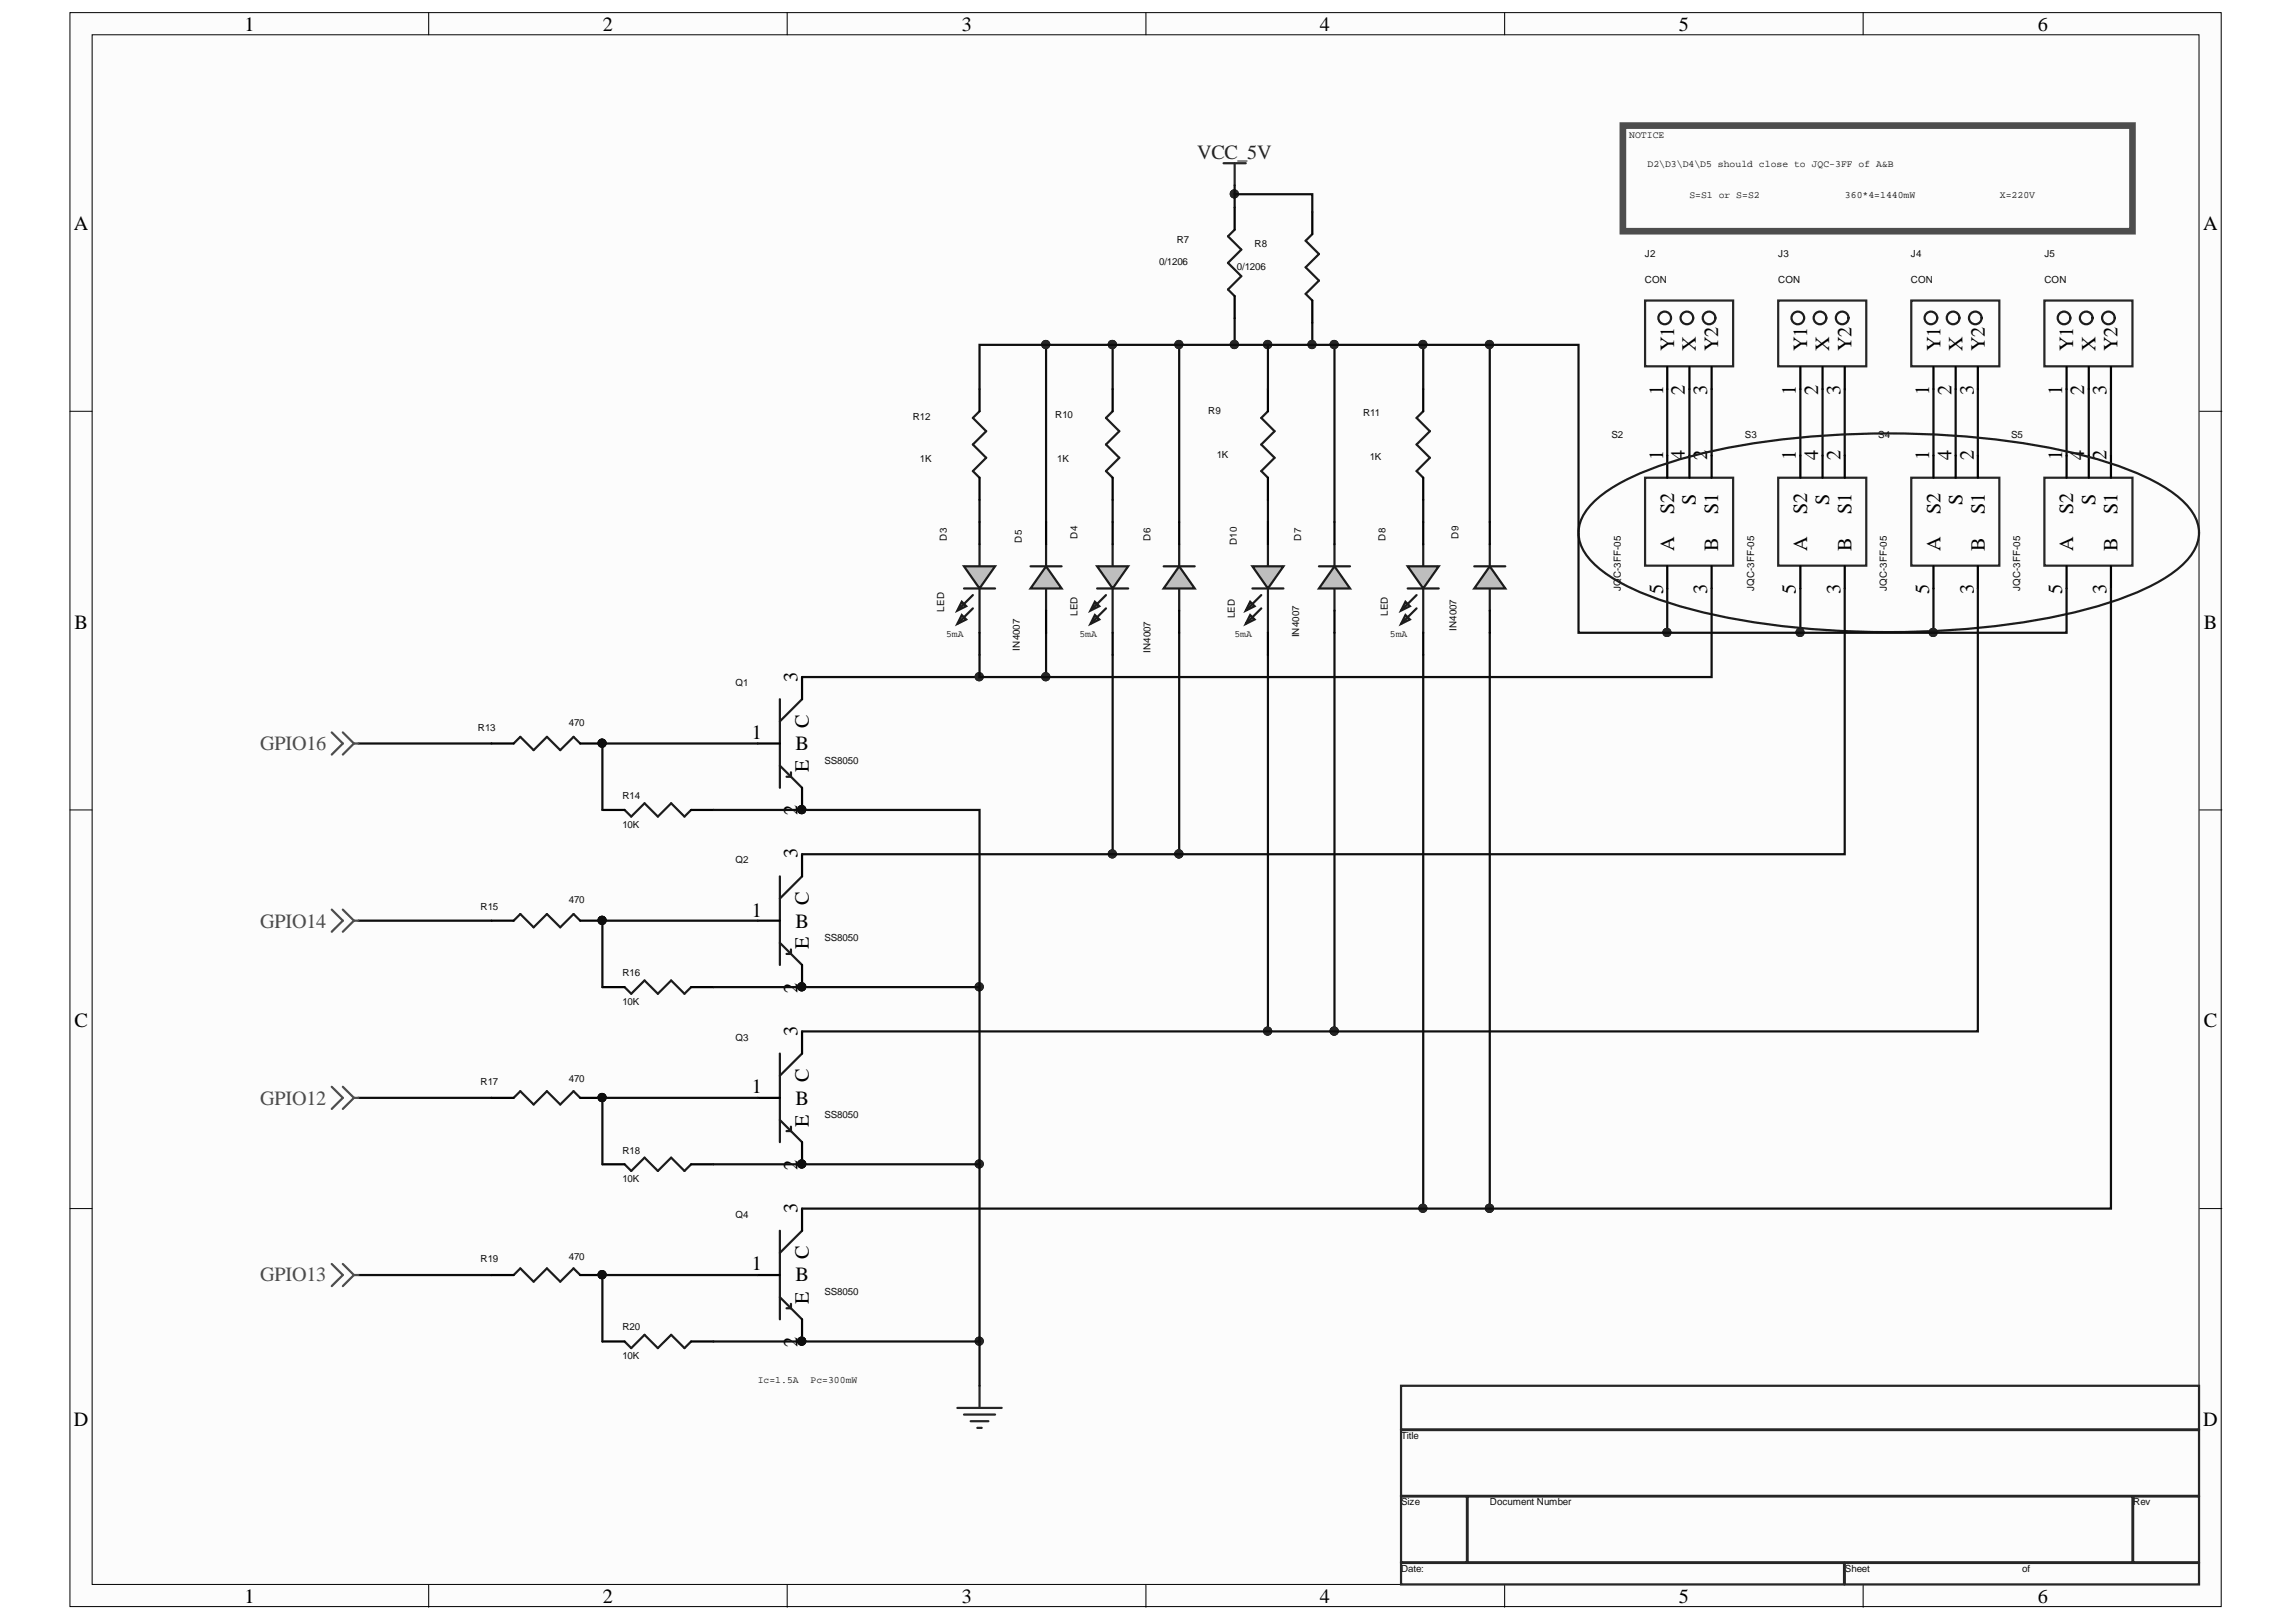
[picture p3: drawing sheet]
<svg xmlns="http://www.w3.org/2000/svg" width="297mm" height="210mm" viewBox="0 0 297 210" stroke-linecap="round" stroke-linejoin="round" font-family="sans-serif">
<defs><g id="words">
<g font-size="2.6">
<text x="31.6" y="4">1</text>
<text x="78" y="4">2</text>
<text x="124.4" y="4">3</text>
<text x="170.8" y="4">4</text>
<text x="217.2" y="4">5</text>
<text x="263.6" y="4">6</text>
<text x="9.6" y="29.7">A</text>
<text x="285" y="29.7">A</text>
<text x="216.6" y="45.5" transform="rotate(-90 216.6 45.5)">Y1</text>
<text x="219.4" y="45.5" transform="rotate(-90 219.4 45.5)">X</text>
<text x="222.3" y="45.5" transform="rotate(-90 222.3 45.5)">Y2</text>
<text x="233.8" y="45.5" transform="rotate(-90 233.8 45.5)">Y1</text>
<text x="236.7" y="45.5" transform="rotate(-90 236.7 45.5)">X</text>
<text x="239.5" y="45.5" transform="rotate(-90 239.5 45.5)">Y2</text>
<text x="251" y="45.5" transform="rotate(-90 251 45.5)">Y1</text>
<text x="253.9" y="45.5" transform="rotate(-90 253.9 45.5)">X</text>
<text x="256.8" y="45.5" transform="rotate(-90 256.8 45.5)">Y2</text>
<text x="268.2" y="45.5" transform="rotate(-90 268.2 45.5)">Y1</text>
<text x="271.1" y="45.5" transform="rotate(-90 271.1 45.5)">X</text>
<text x="274" y="45.5" transform="rotate(-90 274 45.5)">Y2</text>
<text x="215.2" y="51.1" transform="rotate(-90 215.2 51.1)">1</text>
<text x="218" y="51.1" transform="rotate(-90 218 51.1)">2</text>
<text x="220.8" y="51.1" transform="rotate(-90 220.8 51.1)">3</text>
<text x="232.3" y="51.1" transform="rotate(-90 232.3 51.1)">1</text>
<text x="235.2" y="51.1" transform="rotate(-90 235.2 51.1)">2</text>
<text x="238.1" y="51.1" transform="rotate(-90 238.1 51.1)">3</text>
<text x="249.6" y="51.1" transform="rotate(-90 249.6 51.1)">1</text>
<text x="252.5" y="51.1" transform="rotate(-90 252.5 51.1)">2</text>
<text x="255.3" y="51.1" transform="rotate(-90 255.3 51.1)">3</text>
<text x="266.8" y="51.1" transform="rotate(-90 266.8 51.1)">1</text>
<text x="269.6" y="51.1" transform="rotate(-90 269.6 51.1)">2</text>
<text x="272.5" y="51.1" transform="rotate(-90 272.5 51.1)">3</text>
<text x="215.2" y="59.6" transform="rotate(-90 215.2 59.6)">1</text>
<text x="218" y="59.6" transform="rotate(-90 218 59.6)">4</text>
<text x="220.8" y="59.6" transform="rotate(-90 220.8 59.6)">2</text>
<text x="232.3" y="59.6" transform="rotate(-90 232.3 59.6)">1</text>
<text x="235.2" y="59.6" transform="rotate(-90 235.2 59.6)">4</text>
<text x="238.1" y="59.6" transform="rotate(-90 238.1 59.6)">2</text>
<text x="249.6" y="59.6" transform="rotate(-90 249.6 59.6)">1</text>
<text x="252.5" y="59.6" transform="rotate(-90 252.5 59.6)">4</text>
<text x="255.3" y="59.6" transform="rotate(-90 255.3 59.6)">2</text>
<text x="266.8" y="59.6" transform="rotate(-90 266.8 59.6)">1</text>
<text x="269.6" y="59.6" transform="rotate(-90 269.6 59.6)">4</text>
<text x="272.5" y="59.6" transform="rotate(-90 272.5 59.6)">2</text>
<text x="219.4" y="65.3" transform="rotate(-90 219.4 65.3)">S</text>
<text x="236.7" y="65.3" transform="rotate(-90 236.7 65.3)">S</text>
<text x="253.9" y="65.3" transform="rotate(-90 253.9 65.3)">S</text>
<text x="271.1" y="65.3" transform="rotate(-90 271.1 65.3)">S</text>
<text x="216.6" y="71.3" transform="rotate(-90 216.6 71.3)">A</text>
<text x="216.6" y="66.6" transform="rotate(-90 216.6 66.6)">S2</text>
<text x="222.3" y="71.3" transform="rotate(-90 222.3 71.3)">B</text>
<text x="222.3" y="66.6" transform="rotate(-90 222.3 66.6)">S1</text>
<text x="233.8" y="71.3" transform="rotate(-90 233.8 71.3)">A</text>
<text x="233.8" y="66.6" transform="rotate(-90 233.8 66.6)">S2</text>
<text x="239.5" y="71.3" transform="rotate(-90 239.5 71.3)">B</text>
<text x="239.5" y="66.6" transform="rotate(-90 239.5 66.6)">S1</text>
<text x="251" y="71.3" transform="rotate(-90 251 71.3)">A</text>
<text x="251" y="66.6" transform="rotate(-90 251 66.6)">S2</text>
<text x="256.8" y="71.3" transform="rotate(-90 256.8 71.3)">B</text>
<text x="256.8" y="66.6" transform="rotate(-90 256.8 66.6)">S1</text>
<text x="268.2" y="71.3" transform="rotate(-90 268.2 71.3)">A</text>
<text x="268.2" y="66.6" transform="rotate(-90 268.2 66.6)">S2</text>
<text x="274" y="71.3" transform="rotate(-90 274 71.3)">B</text>
<text x="274" y="66.6" transform="rotate(-90 274 66.6)">S1</text>
<text x="215.2" y="76.9" transform="rotate(-90 215.2 76.9)">5</text>
<text x="220.8" y="76.9" transform="rotate(-90 220.8 76.9)">3</text>
<text x="232.3" y="76.9" transform="rotate(-90 232.3 76.9)">5</text>
<text x="238.1" y="76.9" transform="rotate(-90 238.1 76.9)">3</text>
<text x="249.6" y="76.9" transform="rotate(-90 249.6 76.9)">5</text>
<text x="255.3" y="76.9" transform="rotate(-90 255.3 76.9)">3</text>
<text x="266.8" y="76.9" transform="rotate(-90 266.8 76.9)">5</text>
<text x="272.5" y="76.9" transform="rotate(-90 272.5 76.9)">3</text>
<text x="9.6" y="81.4">B</text>
<text x="285.1" y="81.4">B</text>
<text x="103.2" y="88.2" transform="rotate(-90 103.2 88.2)">3</text>
<text x="97.3" y="95.6">1</text>
<text x="104.6" y="94.2" transform="rotate(-90 104.6 94.2)">C</text>
<text x="102.9" y="97.1">B</text>
<text x="104.6" y="99.9" transform="rotate(-90 104.6 99.9)">E</text>
<text x="103.2" y="105.5" transform="rotate(-90 103.2 105.5)">2</text>
<text x="103.2" y="111.1" transform="rotate(-90 103.2 111.1)">3</text>
<text x="97.3" y="118.6">1</text>
<text x="104.6" y="117.2" transform="rotate(-90 104.6 117.2)">C</text>
<text x="102.9" y="120">B</text>
<text x="104.6" y="122.8" transform="rotate(-90 104.6 122.8)">E</text>
<text x="103.2" y="128.5" transform="rotate(-90 103.2 128.5)">2</text>
<text x="9.6" y="132.9">C</text>
<text x="103.2" y="134.1" transform="rotate(-90 103.2 134.1)">3</text>
<text x="285.1" y="132.9">C</text>
<text x="97.3" y="141.5">1</text>
<text x="102.9" y="142.9">B</text>
<text x="104.6" y="140.1" transform="rotate(-90 104.6 140.1)">C</text>
<text x="104.6" y="145.8" transform="rotate(-90 104.6 145.8)">E</text>
<text x="103.2" y="151.4" transform="rotate(-90 103.2 151.4)">2</text>
<text x="103.2" y="157" transform="rotate(-90 103.2 157)">3</text>
<text x="97.3" y="164.4">1</text>
<text x="102.9" y="165.8">B</text>
<text x="104.6" y="163" transform="rotate(-90 104.6 163)">C</text>
<text x="104.6" y="168.7" transform="rotate(-90 104.6 168.7)">E</text>
<text x="103.2" y="174.3" transform="rotate(-90 103.2 174.3)">2</text>
<text x="9.6" y="184.5">D</text>
<text x="285" y="184.5">D</text>
<text x="31.6" y="207.4">1</text>
<text x="78" y="207.4">2</text>
<text x="124.4" y="207.4">3</text>
<text x="170.8" y="207.4">4</text>
<text x="217.2" y="207.4">5</text>
<text x="263.6" y="207.4">6</text>
</g>
<text font-size="2.6" fill="#262626" x="154.9" y="20.5">VCC_5V</text>
<g font-size="2.6" fill="#4c4c4c">
<text x="33.7" y="97.1">GPIO16</text>
<text x="33.7" y="120">GPIO14</text>
<text x="33.7" y="142.9">GPIO12</text>
<text x="33.7" y="165.8">GPIO13</text>
</g>
<g font-size="1.3" fill="#0e0e0e">
<text x="210.8" y="17.9">NOTICE</text>
<text x="213.1" y="21.6">D2\D3\D4\D5 should close to JQC-3FF of A&amp;B</text>
<text x="218.6" y="25.6">S=S1 or S=S2</text>
<text x="238.7" y="25.6">360*4=1440mW</text>
<text x="258.7" y="25.6">X=220V</text>
<text x="150" y="34.3">0/1206</text>
<text x="152.2" y="31.4">R7</text>
<text x="160" y="34.9">0/1206</text>
<text x="162.3" y="32">R8</text>
<text x="212.8" y="33.2">J2</text>
<text x="230.1" y="33.2">J3</text>
<text x="247.2" y="33.2">J4</text>
<text x="264.5" y="33.2">J5</text>
<text x="212.8" y="36.6">CON</text>
<text x="230.1" y="36.6">CON</text>
<text x="247.2" y="36.6">CON</text>
<text x="264.5" y="36.6">CON</text>
<text x="156.3" y="53.6">R9</text>
<text x="176.4" y="53.8">R11</text>
<text x="118.1" y="54.4">R12</text>
<text x="119" y="59.8">1K</text>
<text x="136.5" y="54.1">R10</text>
<text x="136.8" y="59.8">1K</text>
<text x="157.4" y="59.2">1K</text>
<text x="177.2" y="59.6">1K</text>
<text x="208.5" y="56.7">S2</text>
<text x="225.7" y="56.7">S3</text>
<text x="243" y="56.7">S4</text>
<text x="260.2" y="56.7">S5</text>
<text x="122.5" y="70" transform="rotate(-90 122.5 70)">D3</text>
<text x="132.2" y="70.2" transform="rotate(-90 132.2 70.2)">D5</text>
<text x="139.4" y="69.7" transform="rotate(-90 139.4 69.7)">D4</text>
<text x="148.9" y="70" transform="rotate(-90 148.9 70)">D6</text>
<text x="160" y="70.5" transform="rotate(-90 160 70.5)">D10</text>
<text x="168.3" y="70" transform="rotate(-90 168.3 70)">D7</text>
<text x="179.2" y="70" transform="rotate(-90 179.2 70)">D8</text>
<text x="188.7" y="69.7" transform="rotate(-90 188.7 69.7)">D9</text>
<text x="209.7" y="76.5" transform="rotate(-90 209.7 76.5)">JQC-3FF-05</text>
<text x="226.9" y="76.5" transform="rotate(-90 226.9 76.5)">JQC-3FF-05</text>
<text x="244.1" y="76.5" transform="rotate(-90 244.1 76.5)">JQC-3FF-05</text>
<text x="261.4" y="76.5" transform="rotate(-90 261.4 76.5)">JQC-3FF-05</text>
<text x="122.1" y="79.2" transform="rotate(-90 122.1 79.2)">LED</text>
<text x="122.4" y="82.4">5mA</text>
<text x="139.4" y="79.8" transform="rotate(-90 139.4 79.8)">LED</text>
<text x="139.6" y="82.4">5mA</text>
<text x="159.7" y="82.4">5mA</text>
<text x="159.8" y="80" transform="rotate(-90 159.8 80)">LED</text>
<text x="168.1" y="82.5" transform="rotate(-90 168.1 82.5)">IN4007</text>
<text x="179.6" y="79.8" transform="rotate(-90 179.6 79.8)">LED</text>
<text x="179.8" y="82.4">5mA</text>
<text x="188.4" y="81.6" transform="rotate(-90 188.4 81.6)">IN4007</text>
<text x="95.2" y="88.8">Q1</text>
<text x="131.9" y="84.2" transform="rotate(-90 131.9 84.2)">IN4007</text>
<text x="148.9" y="84.5" transform="rotate(-90 148.9 84.5)">IN4007</text>
<text x="61.8" y="94.5">R13</text>
<text x="73.6" y="93.9">470</text>
<text x="106.7" y="98.8">SS8050</text>
<text x="80.5" y="103.4">R14</text>
<text x="80.5" y="107.1">10K</text>
<text x="95.2" y="111.7">Q2</text>
<text x="62.2" y="117.8">R15</text>
<text x="73.6" y="116.8">470</text>
<text x="106.7" y="121.7">SS8050</text>
<text x="80.5" y="126.3">R16</text>
<text x="80.5" y="130">10K</text>
<text x="95.2" y="134.7">Q3</text>
<text x="62.2" y="140.4">R17</text>
<text x="73.6" y="140.1">470</text>
<text x="80.5" y="149.3">R18</text>
<text x="106.7" y="144.6">SS8050</text>
<text x="80.5" y="153">10K</text>
<text x="95.2" y="157.6">Q4</text>
<text x="62.2" y="163.3">R19</text>
<text x="73.6" y="163.1">470</text>
<text x="106.7" y="167.6">SS8050</text>
<text x="80.5" y="172.2">R20</text>
<text x="80.5" y="175.9">10K</text>
<text x="98" y="178.9">Ic=1.5A</text>
<text x="104.9" y="178.9">Pc=300mW</text>
<text x="181.3" y="186.2">Title</text>
<text x="181.3" y="194.8">Size</text>
<text x="192.8" y="194.8">Document Number</text>
<text x="276" y="194.8">Rev</text>
<text x="181.3" y="203.4">Date:</text>
<text x="238.7" y="203.4">Sheet</text>
<text x="261.6" y="203.4">of</text>
</g>
</g></defs>
<g fill="#fcfcfc" stroke="#000" stroke-width=".13">
<path d="M9.1 1.6h278.3v206.3h-278.3z"/>
<path d="M11.9 4.5h272.6v200.5h-272.6z"/>
</g>
<g fill="none" stroke="#000" stroke-width=".13">
<path d="M55.5 1.6v2.9M101.8 1.6v2.9M148.2 1.6v2.9M194.7 1.6v2.9M241 1.6v2.9M9.1 53.2h2.8M284.6 53.2h2.8M9.1 104.8h2.8M284.6 104.8h2.8M9.1 156.4h2.8M284.6 156.4h2.8M55.5 205.1v2.9"/>
<path d="M101.8 205.1v2.9M148.2 205.1v2.9M194.7 205.1v2.9M241 205.1v2.9"/>
</g>
<g fill="#0e0e0e" stroke="#0e0e0e" stroke-width=".13">
<circle cx="126.7" cy="173.6" r=".53"/>
<circle cx="126.7" cy="150.6" r=".53"/>
<circle cx="126.7" cy="127.7" r=".53"/>
<circle cx="126.7" cy="87.6" r=".53"/>
<circle cx="135.3" cy="87.6" r=".53"/>
<circle cx="135.3" cy="44.6" r=".53"/>
<circle cx="143.9" cy="110.5" r=".53"/>
<circle cx="143.9" cy="44.6" r=".53"/>
<circle cx="152.5" cy="110.5" r=".53"/>
<circle cx="152.5" cy="44.6" r=".53"/>
<circle cx="159.7" cy="44.6" r=".53"/>
<circle cx="159.7" cy="25.1" r=".53"/>
<circle cx="164" cy="133.4" r=".53"/>
<circle cx="164" cy="44.6" r=".53"/>
<circle cx="169.7" cy="44.6" r=".53"/>
<circle cx="172.6" cy="133.4" r=".53"/>
<circle cx="172.6" cy="44.6" r=".53"/>
<circle cx="184.1" cy="156.4" r=".53"/>
<circle cx="184.1" cy="44.6" r=".53"/>
<circle cx="192.7" cy="156.4" r=".53"/>
<circle cx="192.7" cy="44.6" r=".53"/>
<circle cx="215.7" cy="81.8" r=".53"/>
<circle cx="232.9" cy="81.8" r=".53"/>
<circle cx="250.1" cy="81.8" r=".53"/>
</g>
<path d="M230 38.9h11.4v8.5h-11.4zM181.3 179.3h103.2v5.7h-103.2zM181.3 185.1h103.2v8.5h-103.2zM181.3 193.7h8.5v8.5h-8.5zM189.9 193.7h86v8.5h-86zM276 193.7h8.5v8.5h-8.5zM181.3 202.3h57.3v2.7h-57.3zM238.7 202.3h45.8v2.7h-45.8z" fill="none" stroke="#262626" stroke-width=".29"/>
<g fill="none" stroke="#0e0e0e" stroke-width=".29">
<path d="M135.3 44.6v23M143.9 44.6v5.8M152.6 44.6v23M159.7 41.2v3.4M169.8 41.8v2.8M172.6 44.6v23M184.1 44.6v5.8M192.7 44.6v23M215.7 50.4v8.6M218.6 50.4v8.6M221.4 50.4v8.6M232.9 50.4v8.6"/>
<path d="M235.8 50.4v8.6M238.7 50.4v8.6M250.1 50.4v8.6M253 50.4v8.6M255.9 50.4v8.6M267.4 50.4v8.6M270.2 50.4v8.6M273.1 50.4v8.6M126.7 64.7v2.9M143.9 64.7v2.9M164 64.7v2.9M184.1 64.7v2.9"/>
<path d="M215.7 76.2v5.7M232.9 76.2v5.7M250.1 76.2v5.7M46.4 96.2h17.2M103.8 87.6h22.9M135.3 81.9v5.7M143.9 84.8v25.7M152.6 81.9v28.6M164 84.8v48.7M172.6 81.9v51.6M184.1 84.8v71.6M192.7 81.9v74.5"/>
<path d="M46.4 119.1h17.2M46.4 142.1h17.2M46.4 165h17.2"/>
</g>
<g fill="#262626" stroke="#262626" stroke-width=".13">
<circle cx="152.5" cy="110.5" r=".53"/>
<circle cx="192.7" cy="156.4" r=".53"/>
<circle cx="172.6" cy="133.4" r=".53"/>
<circle cx="172.6" cy="44.6" r=".53"/>
<circle cx="126.7" cy="127.7" r=".53"/>
<circle cx="126.7" cy="173.6" r=".53"/>
<circle cx="184.1" cy="44.6" r=".53"/>
<circle cx="143.9" cy="44.6" r=".53"/>
<circle cx="215.7" cy="81.8" r=".53"/>
<circle cx="232.9" cy="81.8" r=".53"/>
<circle cx="250.1" cy="81.8" r=".53"/>
<circle cx="135.3" cy="87.6" r=".53"/>
<circle cx="126.7" cy="150.6" r=".53"/>
<circle cx="164" cy="133.4" r=".53"/>
<circle cx="184.1" cy="156.4" r=".53"/>
<circle cx="143.9" cy="110.5" r=".53"/>
<circle cx="159.7" cy="44.6" r=".53"/>
<circle cx="159.7" cy="25.1" r=".53"/>
<circle cx="126.7" cy="87.6" r=".53"/>
<circle cx="135.3" cy="44.6" r=".53"/>
<circle cx="152.5" cy="44.6" r=".53"/>
<circle cx="169.7" cy="44.6" r=".53"/>
<circle cx="192.7" cy="44.6" r=".53"/>
<circle cx="164" cy="44.6" r=".53"/>
</g>
<g fill="none" stroke="#1c1c1c" stroke-width=".29">
<path d="M162 76.2h4M164 70.4v2.9M164 76.2v5.7"/>
<circle cx="232.6" cy="41.1" r=".82"/>
<circle cx="235.5" cy="41.1" r=".82"/>
<circle cx="238.3" cy="41.1" r=".82"/>
</g>
<path d="M232.9 47.5v2.9M235.8 47.5v2.9M238.7 47.5v2.9" fill="none" stroke="#000" stroke-width=".29"/>
<path d="M162 73.3h4l-2 2.9z" fill="#c0c0c0"/>
<path d="M162 73.3h4l-2 2.9z" fill="none" stroke="#1c1c1c" stroke-width=".29"/>
<path d="M161.7 79.6l.6 .6-1.1 .5z" fill="#c0c0c0"/>
<path d="M161.7 79.6l.6 .6-1.1 .5z" fill="none" stroke="#1c1c1c" stroke-width=".29"/>
<path d="M161.7 77.9l.6 .5-1.1 .6z" fill="#c0c0c0"/>
<path d="M184.1 53.2l-.8 .9 1.7 1.7-1.7 1.7 1.7 1.7-1.7 1.8 .8 .8M133.3 73.3h4M135.3 70.4v2.9M135.3 76.2v2.8M161.7 77.9l.6 .5-1.1 .6zM163.2 77l-1.7 1.7M163.2 78.7l-1.7 1.8M66.5 142.1l.8-.9 1.7 1.7 1.8-1.7 1.7 1.7 1.7-1.7 .9 .9" fill="none" stroke="#1c1c1c" stroke-width=".29"/>
<path d="M184.1 50.4v2.8M267.4 59v2.8M270.2 59v2.8M273.1 59v2.8M164 67.6v2.8M184.1 61.8v2.9M267.4 73.3v2.9M273.1 73.3v2.9M164 81.9v2.9M63.6 142.1h2.9M75.1 142.1h2.8" fill="none" stroke="#000" stroke-width=".29"/>
<path d="M264.5 61.8h11.4v11.4h-11.4z" fill="none" stroke="#262626" stroke-width=".29"/>
<circle cx="77.9" cy="142" r=".53" fill="#0e0e0e" stroke="#0e0e0e" stroke-width=".13"/>
<path d="M135.3 73.3l2 2.9h-4z" fill="#c0c0c0"/>
<path d="M135.3 73.3l2 2.9h-4zM182.1 76.2h4M184.1 70.4v2.9M184.1 76.2v5.7M100.9 136.3v11.5M103.8 136.3l-2.9 2.9M100.9 144.9l2.9 2.9M102.3 145.8v.6h-.5" fill="none" stroke="#1c1c1c" stroke-width=".29"/>
<path d="M135.3 67.6v2.8M135.3 79v2.9M103.8 133.5v2.8M98 142.1h2.9M103.8 147.8v2.9" fill="none" stroke="#000" stroke-width=".29"/>
<circle cx="103.7" cy="150.6" r=".53" fill="#0e0e0e" stroke="#0e0e0e" stroke-width=".13"/>
<path d="M182.1 73.3h4l-2 2.9z" fill="#c0c0c0"/>
<path d="M182.1 73.3h4l-2 2.9z" fill="none" stroke="#1c1c1c" stroke-width=".29"/>
<path d="M181.8 79.6l.6 .6-1.1 .5z" fill="#c0c0c0"/>
<path d="M181.8 79.6l.6 .6-1.1 .5z" fill="none" stroke="#1c1c1c" stroke-width=".29"/>
<path d="M181.8 77.9l.6 .5-1.1 .6z" fill="#c0c0c0"/>
<g fill="none" stroke="#1c1c1c" stroke-width=".29">
<path d="M150.5 73.3h4.1M152.6 70.4v2.9M152.6 76.2v2.8M181.8 77.9l.6 .5-1.1 .6zM183.3 77l-1.8 1.7M183.3 78.7l-1.8 1.8M66.5 119.1l.8-.8 1.7 1.7 1.8-1.7 1.7 1.7 1.7-1.7 .9 .8"/>
<circle cx="249.8" cy="41.1" r=".82"/>
<circle cx="252.7" cy="41.1" r=".82"/>
<circle cx="255.5" cy="41.1" r=".82"/>
</g>
<path d="M250.1 47.5v2.9M253 47.5v2.9M255.9 47.5v2.9M184.1 67.6v2.8M184.1 81.9v2.9M63.6 119.1h2.9M75.1 119.1h2.8" fill="none" stroke="#000" stroke-width=".29"/>
<path d="M247.3 38.9h11.4v8.5h-11.4z" fill="none" stroke="#262626" stroke-width=".29"/>
<circle cx="77.9" cy="119.1" r=".53" fill="#0e0e0e" stroke="#0e0e0e" stroke-width=".13"/>
<path d="M152.6 73.3l2 2.9h-4.1z" fill="#c0c0c0"/>
<path d="M152.6 73.3l2 2.9h-4.1zM170.6 73.3h4.1M172.6 70.4v2.9M172.6 76.2v2.8M66.5 96.2l.8-.8 1.7 1.7 1.8-1.7 1.7 1.7 1.7-1.7 .9 .8M100.9 159.3v11.4M103.8 159.3l-2.9 2.8M100.9 167.9l2.9 2.8M102.3 168.7v.6h-.5" fill="none" stroke="#1c1c1c" stroke-width=".29"/>
<path d="M215.7 59v2.8M218.6 59v2.8M221.4 59v2.8M152.6 67.6v2.8M152.6 79v2.9M215.7 73.3v2.9M221.4 73.3v2.9M63.6 96.2h2.9M75.1 96.2h2.8M103.8 156.4v2.9M98 165h2.9M103.8 170.7v2.9" fill="none" stroke="#000" stroke-width=".29"/>
<g fill="#0e0e0e" stroke="#0e0e0e" stroke-width=".13">
<circle cx="103.7" cy="173.6" r=".53"/>
<circle cx="77.9" cy="96.2" r=".53"/>
</g>
<path d="M212.8 61.8h11.4v11.4h-11.4z" fill="none" stroke="#262626" stroke-width=".29"/>
<path d="M172.6 73.3l2.1 2.9h-4.1z" fill="#c0c0c0"/>
<g fill="none" stroke="#1c1c1c" stroke-width=".29">
<path d="M159.7 29.7l-.8 .9 1.7 1.7-1.7 1.7 1.7 1.7-1.7 1.8 .8 .8M169.8 30.3l-.9 .9 1.7 1.7-1.7 1.7 1.7 1.7-1.7 1.7 .9 .9M126.7 53.2l-.8 .9 1.7 1.7-1.7 1.7 1.7 1.7-1.7 1.8 .8 .8M172.6 73.3l2.1 2.9h-4.1zM190.7 73.3h4M192.7 70.4v2.9M192.7 76.2v2.8"/>
<circle cx="267" cy="41.1" r=".82"/>
<circle cx="269.9" cy="41.1" r=".82"/>
<circle cx="272.8" cy="41.1" r=".82"/>
</g>
<g fill="none" stroke="#000" stroke-width=".29">
<path d="M159.7 26.9v2.8M159.7 38.3v2.9M169.8 27.4v2.9M169.8 38.9v2.9M126.7 50.4v2.8M232.9 59v2.8M235.8 59v2.8M238.7 59v2.8M267.4 47.5v2.9M270.2 47.5v2.9M273.1 47.5v2.9M126.7 61.8v2.9"/>
<path d="M172.6 67.6v2.8M172.6 79v2.9M232.9 73.3v2.9M238.7 73.3v2.9"/>
</g>
<path d="M264.5 38.9h11.4v8.5h-11.4zM230 61.8h11.4v11.4h-11.4z" fill="none" stroke="#262626" stroke-width=".29"/>
<path d="M192.7 73.3l2 2.9h-4z" fill="#c0c0c0"/>
<g fill="none" stroke="#1c1c1c" stroke-width=".29">
<path d="M143.9 53.2l-.8 .9 1.7 1.7-1.7 1.7 1.7 1.7-1.7 1.8 .8 .8M124.7 76.2h4M126.7 70.4v2.9M126.7 76.2v5.7M192.7 73.3l2 2.9h-4zM100.9 90.5v11.4M100.9 99.1l2.9 2.8M102.3 99.9v.6h-.5M103.8 90.5l-2.9 2.8"/>
<circle cx="215.4" cy="41.1" r=".82"/>
<circle cx="218.2" cy="41.1" r=".82"/>
<circle cx="221.1" cy="41.1" r=".82"/>
</g>
<g fill="none" stroke="#000" stroke-width=".29">
<path d="M143.9 50.4v2.8M215.7 47.5v2.9M218.6 47.5v2.9M221.4 47.5v2.9M250.1 59v2.8M253 59v2.8M255.9 59v2.8M143.9 61.8v2.9M192.7 67.6v2.8M192.7 79v2.9M250.1 73.3v2.9M255.9 73.3v2.9"/>
<path d="M98 96.2h2.9M103.8 87.6v2.9M103.8 101.9v2.9"/>
</g>
<circle cx="103.7" cy="104.8" r=".53" fill="#0e0e0e" stroke="#0e0e0e" stroke-width=".13"/>
<path d="M212.8 38.9h11.4v8.5h-11.4zM247.3 61.8h11.4v11.4h-11.4z" fill="none" stroke="#262626" stroke-width=".29"/>
<path d="M124.7 73.3h4l-2 2.9z" fill="#c0c0c0"/>
<path d="M124.7 73.3h4l-2 2.9z" fill="none" stroke="#1c1c1c" stroke-width=".29"/>
<path d="M124.4 79.6l.6 .6-1.1 .5z" fill="#c0c0c0"/>
<path d="M124.4 79.6l.6 .6-1.1 .5z" fill="none" stroke="#1c1c1c" stroke-width=".29"/>
<path d="M124.4 77.9l.6 .5-1.1 .6z" fill="#c0c0c0"/>
<path d="M124.4 77.9l.6 .5-1.1 .6zM125.9 77l-1.8 1.7M125.9 78.7l-1.8 1.8M141.9 76.2h4.1M143.9 70.4v2.9M143.9 76.2v5.7" fill="none" stroke="#1c1c1c" stroke-width=".29"/>
<path d="M126.7 67.6v2.8M126.7 81.9v2.9" fill="none" stroke="#000" stroke-width=".29"/>
<path d="M141.9 73.3h4.1l-2.1 2.9z" fill="#c0c0c0"/>
<path d="M141.9 73.3h4.1l-2.1 2.9z" fill="none" stroke="#1c1c1c" stroke-width=".29"/>
<path d="M141.6 79.6l.6 .6-1.1 .5z" fill="#c0c0c0"/>
<path d="M141.6 79.6l.6 .6-1.1 .5z" fill="none" stroke="#1c1c1c" stroke-width=".29"/>
<path d="M141.6 77.9l.6 .5-1.1 .6z" fill="#c0c0c0"/>
<g fill="none" stroke="#1c1c1c" stroke-width=".29">
<path d="M164 53.2l-.8 .9 1.7 1.7-1.7 1.7 1.7 1.7-1.7 1.8 .8 .8M141.6 77.9l.6 .5-1.1 .6zM143.1 77l-1.7 1.7M143.1 78.7l-1.7 1.8M206.1 65.1a23.4 23.4 0 0 1 8.9-4.9 91 91 0 0 1 26.2-4.1 106.7 106.7 0 0 1 28.3 2.8 37.8 37.8 0 0 1 10.9 4.4 9.8 9.8 0 0 1 3.6 3.7 4.5 4.5 0 0 1-.6 4.9 14.7 14.7 0 0 1-6 4.3 64.1 64.1 0 0 1-18.1 4.7 117.2 117.2 0 0 1-37.7-1.4 46.3 46.3 0 0 1-11.9-4.1 12 12 0 0 1-5-4.5 4.5 4.5 0 0 1 .6-4.9zM80.8 104.8l.9 .9 1.7-1.7 1.7 1.7 1.7-1.7 1.8 1.7 .8-.9M100.9 113.4v11.5M103.8 113.4l-2.9 2.9M80.8 127.7l.9 .9 1.7-1.7 1.7 1.7 1.7-1.7 1.8 1.7 .8-.9M100.9 122l2.9 2.9M102.3 122.9v.5h-.5M80.8 150.7l.9 .8 1.7-1.7 1.7 1.7 1.7-1.7 1.8 1.7 .8-.8"/>
<path d="M66.5 165l.8-.9 1.7 1.8 1.8-1.8 1.7 1.8 1.7-1.8 .9 .9M80.8 173.6l.9 .9 1.7-1.8 1.7 1.8 1.7-1.8 1.8 1.8 .8-.9"/>
</g>
<g fill="none" stroke="#000" stroke-width=".29">
<path d="M164 50.4v2.8M143.9 67.6v2.8M164 61.8v2.9M143.9 81.9v2.9M77.9 104.8h2.9M89.4 104.8h2.9M98 119.1h2.9M103.8 110.5v2.9M77.9 127.7h2.9M89.4 127.7h2.9M103.8 124.9v2.8M77.9 150.7h2.9"/>
<path d="M89.4 150.7h2.9M63.6 165h2.9M75.1 165h2.8M77.9 173.6h2.9M89.4 173.6h2.9"/>
</g>
<g fill="#0e0e0e" stroke="#0e0e0e" stroke-width=".13">
<circle cx="77.9" cy="165" r=".53"/>
<circle cx="103.7" cy="127.7" r=".53"/>
<circle cx="77.9" cy="96.2" r=".53"/>
<circle cx="103.7" cy="104.8" r=".53"/>
<circle cx="77.9" cy="119.1" r=".53"/>
<circle cx="77.9" cy="142" r=".53"/>
<circle cx="103.7" cy="150.6" r=".53"/>
<circle cx="103.7" cy="173.6" r=".53"/>
</g>
<path d="M158.3 21.1h2.9M159.7 21.1v2.9M126.7 179.3v2.9M123.9 182.2h5.7M124.7 183.1h4M125.6 183.9h2.3M126.4 184.8h.6" fill="none" stroke="#262626" stroke-width=".29"/>
<g fill="none" stroke="#4c4c4c" stroke-width=".29">
<path d="M42.9 94.8l1.5 1.4-1.5 1.4M44.4 94.8l1.4 1.4M45.8 96.2l-1.4 1.4M45.8 96.2h.6M42.9 117.7l1.5 1.4-1.5 1.5M44.4 117.7l1.4 1.4M45.8 119.1l-1.4 1.5M45.8 119.1h.6M42.9 140.6l1.5 1.5-1.5 1.4M44.4 140.6l1.4 1.5M45.8 142.1l-1.4 1.4M45.8 142.1h.6"/>
<path d="M42.9 163.6l1.5 1.4-1.5 1.4M44.4 163.6l1.4 1.4M45.8 165l-1.4 1.4M45.8 165h.6"/>
</g>
<path d="M210 16.3h65.9v13.6h-65.9z" fill="none" stroke="#4d4d4d" stroke-width=".86"/>
<g fill="none" stroke="#0e0e0e" stroke-width=".29">
<path d="M159.7 24v2.9M159.7 25.1h10.1v2.3M164 50.4v-5.8h40.2v37.3h63.2v-5.7M164 44.6h-37.3v5.8M221.4 76.2v11.4h-94.7v-2.8M238.7 76.2v34.3h-134.9M255.9 76.2v57.3h-152.1M273.1 76.2v80.2h-169.3M98 96.2h-20.1v8.6M92.3 104.8h34.4v74.5M98 119.1h-20.1v8.6M92.3 127.7h34.4"/>
<path d="M92.3 150.7h34.4M98 142.1h-20.1v8.6M92.3 173.6h34.4M98 165h-20.1v8.6"/>
</g>
<use href="#words"/>
</svg>
